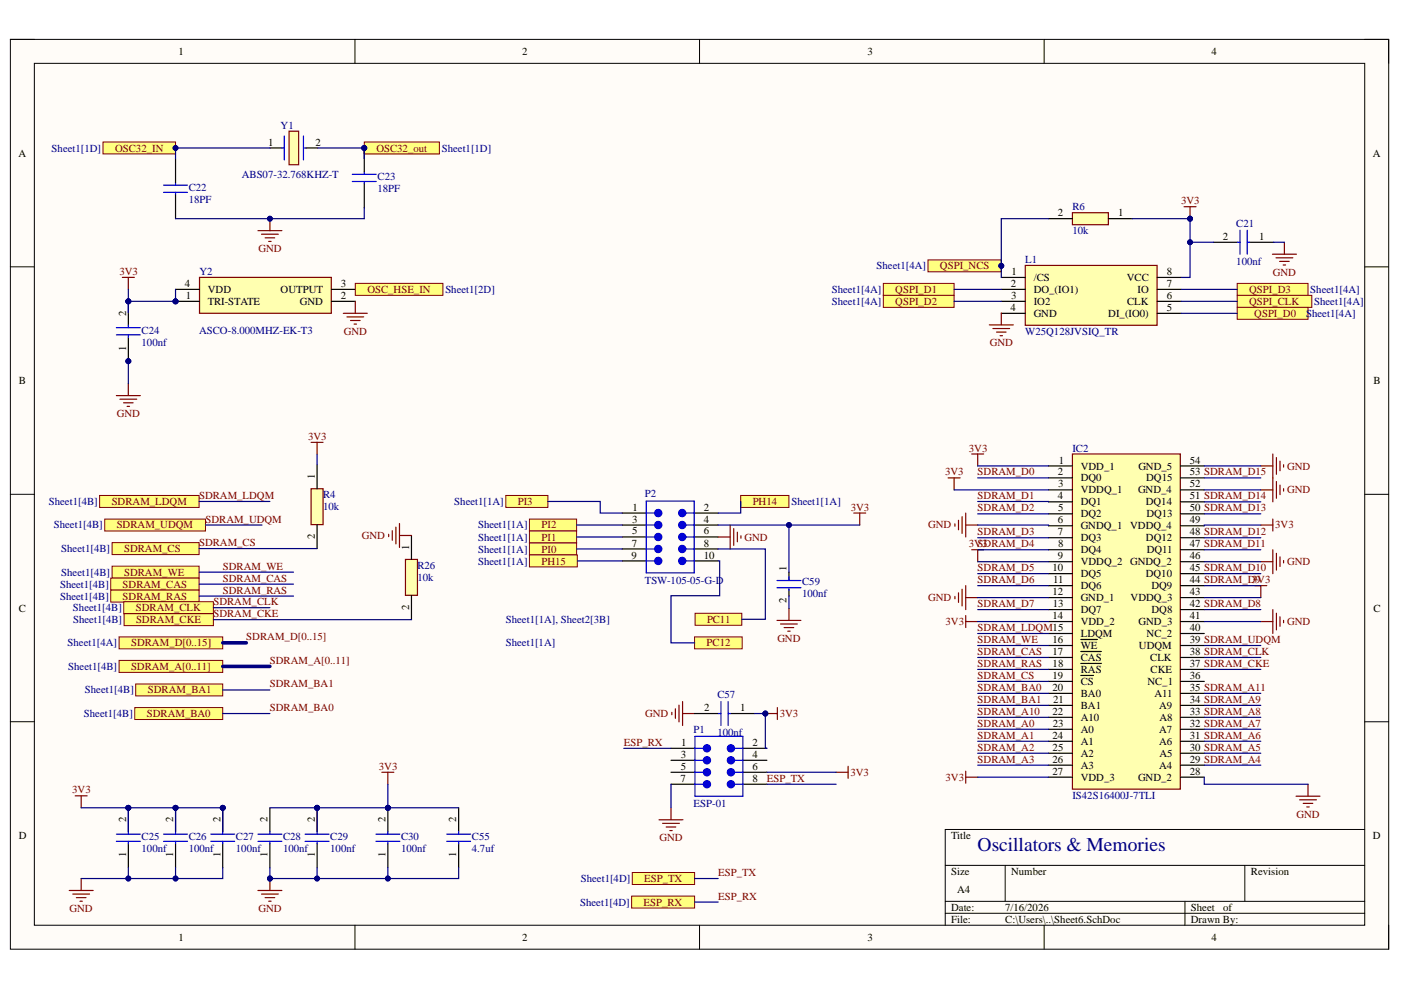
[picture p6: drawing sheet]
<svg xmlns="http://www.w3.org/2000/svg" width="297mm" height="210mm" viewBox="0 0 297 210" stroke-linecap="round" stroke-linejoin="round" font-family="sans-serif">
<defs><g id="words">
<text font-size="4.1" fill="#000080" x="207.3" y="180.3">Oscillators &amp; Memories</text>
<g font-size="2.3">
<text x="37.8" y="11.7">1</text>
<text x="110.7" y="11.7">2</text>
<text x="183.9" y="11.7">3</text>
<text x="256.8" y="11.7">4</text>
<text x="3.9" y="33.2">A</text>
<text x="56.9" y="30.9">1</text>
<text x="66.9" y="30.9">2</text>
<text x="291" y="33.2">A</text>
<text x="224.3" y="45.9">2</text>
<text x="237" y="45.9">1</text>
<text x="259.3" y="50.9">2</text>
<text x="266.9" y="50.9">1</text>
<text x="214.5" y="58.3">1</text>
<text x="219.2" y="59.6">/CS</text>
<text x="238.9" y="59.6">VCC</text>
<text x="247.4" y="58.3">8</text>
<text x="39.2" y="60.8">4</text>
<text x="39.4" y="63.4">1</text>
<text x="44.1" y="64.7">TRI-STATE</text>
<text x="44.1" y="62.1">VDD</text>
<text x="59.5" y="62.1">OUTPUT</text>
<text x="63.6" y="64.7">GND</text>
<text x="72.3" y="63.4">2</text>
<text x="72.3" y="60.8">3</text>
<text x="214.3" y="65.9">4</text>
<text x="214.3" y="60.8">2</text>
<text x="214.4" y="63.4">3</text>
<text x="219.2" y="62.1">DO_(IO1)</text>
<text x="219.2" y="64.7">IO2</text>
<text x="239" y="64.7">CLK</text>
<text x="241.2" y="62.1">IO</text>
<text x="247.4" y="60.8">7</text>
<text x="247.4" y="63.4">6</text>
<text x="247.4" y="65.9">5</text>
<text x="26.7" y="66.9" transform="rotate(-90 26.7 66.9)">2</text>
<text x="219.2" y="67.2">GND</text>
<text x="235" y="67.2">DI_(IO0)</text>
<text x="26.7" y="74.4" transform="rotate(-90 26.7 74.4)">1</text>
<text x="4" y="81.4">B</text>
<text x="291.2" y="81.4">B</text>
<text x="66.7" y="101.6" transform="rotate(-90 66.7 101.6)">1</text>
<text x="224.3" y="100.8">2</text>
<text x="224.5" y="98.3">1</text>
<text x="229.1" y="99.5">VDD_1</text>
<text x="241.4" y="99.5">GND_5</text>
<text x="252.3" y="98.3">54</text>
<text x="252.3" y="100.8">53 SDRAM_D15</text>
<text x="224.3" y="105.9">4</text>
<text x="224.4" y="103.3">3</text>
<text x="229.1" y="102.1">DQ0</text>
<text x="229.1" y="104.6">VDDQ_1</text>
<text x="229.1" y="107.2">DQ1</text>
<text x="241.3" y="104.6">GND_4</text>
<text x="242.9" y="107.2">DQ14</text>
<text x="243" y="102.1">DQ15</text>
<text x="252.3" y="103.3">52</text>
<text x="252.3" y="105.9">51 SDRAM_D14</text>
<text x="134" y="113.3">5</text>
<text x="134" y="110.8">3</text>
<text x="134.1" y="108.2">1</text>
<text x="149.2" y="108.2">2</text>
<text x="149.2" y="113.3">6</text>
<text x="149.2" y="110.8">4</text>
<text x="224.3" y="111">6</text>
<text x="224.3" y="113.5">7</text>
<text x="224.4" y="108.4">5</text>
<text x="229.1" y="109.7">DQ2</text>
<text x="229.1" y="112.2">GNDQ_1</text>
<text x="239.6" y="112.2">VDDQ_4</text>
<text x="243.1" y="109.7">DQ13</text>
<text x="252.3" y="108.4">50 SDRAM_D13</text>
<text x="252.3" y="111">49</text>
<text x="252.3" y="113.5">48 SDRAM_D12</text>
<text x="66.7" y="114.3" transform="rotate(-90 66.7 114.3)">2</text>
<text x="86.7" y="116.6" transform="rotate(-90 86.7 116.6)">1</text>
<text x="133.9" y="118.4">9</text>
<text x="134" y="115.9">7</text>
<text x="149.2" y="115.9">8</text>
<text x="149.2" y="118.4">10</text>
<text x="224.3" y="118.6">9</text>
<text x="224.3" y="116">8</text>
<text x="229.1" y="114.8">DQ3</text>
<text x="229.1" y="117.3">DQ4</text>
<text x="229.1" y="119.8">VDDQ_2</text>
<text x="239.6" y="119.8">GNDQ_2</text>
<text x="243" y="114.8">DQ12</text>
<text x="243.1" y="117.3">DQ11</text>
<text x="252.3" y="116">47 SDRAM_D11</text>
<text x="252.3" y="118.6">46</text>
<text x="166.8" y="121" transform="rotate(-90 166.8 121)">1</text>
<text x="223.1" y="121.1">10</text>
<text x="223.3" y="123.7">11</text>
<text x="229.1" y="122.4">DQ5</text>
<text x="229.1" y="124.9">DQ6</text>
<text x="242.9" y="122.4">DQ10</text>
<text x="244.1" y="124.9">DQ9</text>
<text x="252.3" y="121.1">45 SDRAM_D10</text>
<text x="252.3" y="123.7">44 SDRAM_D9</text>
<text x="4" y="129.7">C</text>
<text x="86.7" y="129.3" transform="rotate(-90 86.7 129.3)">2</text>
<text x="166.8" y="127.9" transform="rotate(-90 166.8 127.9)">2</text>
<text x="223.1" y="126.2">12</text>
<text x="223.1" y="131.3">14</text>
<text x="223.2" y="128.7">13</text>
<text x="229.1" y="127.5">GND_1</text>
<text x="229.1" y="130">DQ7</text>
<text x="239.7" y="127.5">VDDQ_3</text>
<text x="244.2" y="130">DQ8</text>
<text x="252.3" y="126.2">43</text>
<text x="252.3" y="128.7">42 SDRAM_D8</text>
<text x="252.3" y="131.3">41</text>
<text x="291.2" y="129.7">C</text>
<text x="223.1" y="136.3">16</text>
<text x="229.1" y="132.5">VDD_2</text>
<text x="229.1" y="135.1">LDQM</text>
<text x="229.1" y="137.6">WE</text>
<text x="241.4" y="132.5">GND_3</text>
<text x="241.5" y="137.6">UDQM</text>
<text x="243.1" y="135.1">NC_2</text>
<text x="252.3" y="133.8">40</text>
<text x="252.3" y="136.3">39 SDRAM_UDQM</text>
<text x="223.1" y="138.9">17</text>
<text x="223.1" y="143.9">19</text>
<text x="223.2" y="141.4">18</text>
<text x="229.1" y="140.1">CAS</text>
<text x="229.1" y="142.7">RAS</text>
<text x="243.9" y="140.1">CLK</text>
<text x="243.9" y="142.7">CKE</text>
<text x="252.3" y="138.9">38 SDRAM_CLK</text>
<text x="252.3" y="141.4">37 SDRAM_CKE</text>
<text x="252.3" y="143.9">36</text>
<text x="223.1" y="146.5">20</text>
<text x="223.3" y="149">21</text>
<text x="229.1" y="145.2">CS</text>
<text x="229.1" y="147.8">BA0</text>
<text x="243.3" y="145.2">NC_1</text>
<text x="244.8" y="147.8">A11</text>
<text x="252.3" y="146.5">35 SDRAM_A11</text>
<text x="252.3" y="149">34 SDRAM_A9</text>
<text x="149.3" y="150.8">2</text>
<text x="156.9" y="150.8">1</text>
<text x="223.1" y="151.6">22</text>
<text x="223.2" y="154.1">23</text>
<text x="229.1" y="150.3">BA1</text>
<text x="229.1" y="152.8">A10</text>
<text x="229.1" y="155.4">A0</text>
<text x="245.8" y="150.3">A9</text>
<text x="245.8" y="155.4">A7</text>
<text x="245.8" y="152.8">A8</text>
<text x="252.3" y="151.6">33 SDRAM_A8</text>
<text x="252.3" y="154.1">32 SDRAM_A7</text>
<text x="144.4" y="160.7">3</text>
<text x="144.4" y="158.1">1</text>
<text x="159.5" y="158.1">2</text>
<text x="159.5" y="160.7">4</text>
<text x="223.1" y="156.7">24</text>
<text x="223.1" y="161.7">26</text>
<text x="223.2" y="159.2">25</text>
<text x="229.1" y="157.9">A1</text>
<text x="229.1" y="160.5">A2</text>
<text x="245.8" y="157.9">A6</text>
<text x="245.8" y="160.5">A5</text>
<text x="252.3" y="156.7">31 SDRAM_A6</text>
<text x="252.3" y="159.2">30 SDRAM_A5</text>
<text x="252.3" y="161.7">29 SDRAM_A4</text>
<text x="144.3" y="165.8">7</text>
<text x="144.3" y="163.2">5</text>
<text x="159.5" y="163.2">6</text>
<text x="159.5" y="165.8">8</text>
<text x="223.1" y="164.3">27</text>
<text x="229.1" y="163">A3</text>
<text x="229.1" y="165.5">VDD_3</text>
<text x="241.3" y="165.5">GND_2</text>
<text x="245.8" y="163">A4</text>
<text x="252.3" y="164.3">28</text>
<text x="4" y="177.9">D</text>
<text x="26.7" y="174.3" transform="rotate(-90 26.7 174.3)">2</text>
<text x="36.7" y="174.3" transform="rotate(-90 36.7 174.3)">2</text>
<text x="46.7" y="174.3" transform="rotate(-90 46.7 174.3)">2</text>
<text x="56.7" y="174.3" transform="rotate(-90 56.7 174.3)">2</text>
<text x="66.7" y="174.3" transform="rotate(-90 66.7 174.3)">2</text>
<text x="81.7" y="174.3" transform="rotate(-90 81.7 174.3)">2</text>
<text x="96.7" y="174.3" transform="rotate(-90 96.7 174.3)">2</text>
<text x="201.7" y="177.9">Title</text>
<text x="291.1" y="177.9">D</text>
<text x="26.7" y="181.8" transform="rotate(-90 26.7 181.8)">1</text>
<text x="36.7" y="181.8" transform="rotate(-90 36.7 181.8)">1</text>
<text x="46.7" y="181.8" transform="rotate(-90 46.7 181.8)">1</text>
<text x="56.7" y="181.8" transform="rotate(-90 56.7 181.8)">1</text>
<text x="66.7" y="181.8" transform="rotate(-90 66.7 181.8)">1</text>
<text x="81.7" y="181.8" transform="rotate(-90 81.7 181.8)">1</text>
<text x="96.7" y="181.8" transform="rotate(-90 96.7 181.8)">1</text>
<text x="201.7" y="185.5">Size</text>
<text x="214.4" y="185.5">Number</text>
<text x="265.2" y="185.5">Revision</text>
<text x="202.9" y="189.3">A4</text>
<text x="201.7" y="193.1">Date:</text>
<text x="201.7" y="195.6">File:</text>
<text x="213.1" y="193.1">7/16/2026</text>
<text x="213.1" y="195.6">C:\Users\..\Sheet6.SchDoc</text>
<text x="252.5" y="193.1">Sheet</text>
<text x="252.5" y="195.6">Drawn By:</text>
<text x="259.3" y="193.1">of</text>
<text x="37.8" y="199.5">1</text>
<text x="110.7" y="199.5">2</text>
<text x="183.9" y="199.5">3</text>
<text x="256.8" y="199.5">4</text>
</g>
<g font-size="2.3" fill="#000080">
<text x="59.5" y="27.3">Y1</text>
<text x="11" y="32.1">Sheet1[1D]</text>
<text x="93.7" y="32.1">Sheet1[1D]</text>
<text x="40" y="40.5">C22</text>
<text x="51.2" y="37.8">ABS07-32.768KHZ-T</text>
<text x="80" y="38.2">C23</text>
<text x="80" y="40.8">18PF</text>
<text x="40" y="43">18PF</text>
<text x="227.4" y="44.6">R6</text>
<text x="227.4" y="49.7">10k</text>
<text x="262.1" y="48.1">C21</text>
<text x="42.3" y="58.3">Y2</text>
<text x="185.8" y="57.1">Sheet1[4A]</text>
<text x="217.4" y="55.8">L1</text>
<text x="262.1" y="56.2">100nf</text>
<text x="94.4" y="62.1">Sheet1[2D]</text>
<text x="176.4" y="62.1">Sheet1[4A]</text>
<text x="176.4" y="64.7">Sheet1[4A]</text>
<text x="277.8" y="62.1">Sheet1[4A]</text>
<text x="278.6" y="64.7">Sheet1[4A]</text>
<text x="30" y="70.7">C24</text>
<text x="42.2" y="70.8">ASCO-8.000MHZ-EK-T3</text>
<text x="217.4" y="71">W25Q128JVSIQ_TR</text>
<text x="276.9" y="67.1">Sheet1[4A]</text>
<text x="30" y="73.3">100nf</text>
<text x="227.4" y="95.7">IC2</text>
<text x="10.4" y="107.1">Sheet1[4B]</text>
<text x="68.5" y="105.6">R4</text>
<text x="96.3" y="107.1">Sheet1[1A]</text>
<text x="136.7" y="105.5">P2</text>
<text x="167.8" y="107.1">Sheet1[1A]</text>
<text x="11.4" y="112.1">Sheet1[4B]</text>
<text x="68.5" y="108.2">10k</text>
<text x="101.4" y="112.1">Sheet1[1A]</text>
<text x="13" y="117.1">Sheet1[4B]</text>
<text x="101.4" y="114.6">Sheet1[1A]</text>
<text x="101.4" y="117.2">Sheet1[1A]</text>
<text x="101.4" y="119.7">Sheet1[1A]</text>
<text x="12.7" y="124.6">Sheet1[4B]</text>
<text x="13" y="122.1">Sheet1[4B]</text>
<text x="88.5" y="120.6">R26</text>
<text x="88.5" y="123.2">10k</text>
<text x="136.7" y="123.7">TSW-105-05-G-D</text>
<text x="170.1" y="124.1">C59</text>
<text x="12.7" y="127.1">Sheet1[4B]</text>
<text x="15.5" y="129.6">Sheet1[4B]</text>
<text x="170.1" y="126.6">100nf</text>
<text x="14.3" y="137.1">Sheet1[4A]</text>
<text x="15.5" y="132.1">Sheet1[4B]</text>
<text x="107.2" y="137.1">Sheet1[1A]</text>
<text x="107.2" y="132.1">Sheet1[1A], Sheet2[3B]</text>
<text x="14.5" y="142">Sheet1[4B]</text>
<text x="18" y="147">Sheet1[4B]</text>
<text x="152.1" y="148">C57</text>
<text x="17.8" y="152">Sheet1[4B]</text>
<text x="147.1" y="155.3">P1</text>
<text x="152.1" y="156.1">100nf</text>
<text x="147.1" y="171.1">ESP-01</text>
<text x="227.4" y="169.3">IS42S16400J-7TLI</text>
<text x="30" y="178.1">C25</text>
<text x="40" y="178.1">C26</text>
<text x="50" y="178.1">C27</text>
<text x="60" y="178.1">C28</text>
<text x="70" y="178.1">C29</text>
<text x="85" y="178.1">C30</text>
<text x="100" y="178.1">C55</text>
<text x="30" y="180.6">100nf</text>
<text x="40" y="180.6">100nf</text>
<text x="50" y="180.6">100nf</text>
<text x="60" y="180.6">100nf</text>
<text x="70" y="180.6">100nf</text>
<text x="85" y="180.6">100nf</text>
<text x="100" y="180.6">4.7uf</text>
<text x="123.1" y="187">Sheet1[4D]</text>
<text x="123" y="192">Sheet1[4D]</text>
</g>
<g font-size="2.3" fill="#800000">
<text x="24.4" y="32.1">OSC32_IN</text>
<text x="79.8" y="32.1">OSC32_out</text>
<text x="250.4" y="43.3">3V3</text>
<text x="54.8" y="53.5">GND</text>
<text x="25.3" y="58.3">3V3</text>
<text x="199.3" y="57.1">QSPI_NCS</text>
<text x="269.9" y="58.5">GND</text>
<text x="77.9" y="62.1">OSC_HSE_IN</text>
<text x="189.8" y="62.1">QSPI_D1</text>
<text x="189.8" y="64.7">QSPI_D2</text>
<text x="264.8" y="62.1">QSPI_D3</text>
<text x="264.8" y="64.7">QSPI_CLK</text>
<text x="72.9" y="71">GND</text>
<text x="265.9" y="67.2">QSPI_D0</text>
<text x="209.9" y="73.4">GND</text>
<text x="24.8" y="88.4">GND</text>
<text x="65.3" y="93.3">3V3</text>
<text x="205.4" y="95.7">3V3</text>
<text x="200.4" y="100.8">3V3</text>
<text x="207.3" y="100.8">SDRAM_D0</text>
<text x="272.9" y="99.5">GND</text>
<text x="23.7" y="107.1">SDRAM_LDQM</text>
<text x="42.2" y="105.8">SDRAM_LDQM</text>
<text x="109.8" y="107.1">PI3</text>
<text x="159.6" y="107.1">PH14</text>
<text x="207.3" y="105.8">SDRAM_D1</text>
<text x="272.9" y="104.6">GND</text>
<text x="24.7" y="112.1">SDRAM_UDQM</text>
<text x="43.6" y="110.8">SDRAM_UDQM</text>
<text x="114.8" y="112.1">PI2</text>
<text x="180.4" y="108.2">3V3</text>
<text x="196.8" y="112.1">GND</text>
<text x="207.3" y="108.4">SDRAM_D2</text>
<text x="207.3" y="113.5">SDRAM_D3</text>
<text x="270.4" y="112.1">3V3</text>
<text x="26.3" y="117.1">SDRAM_CS</text>
<text x="42.2" y="115.8">SDRAM_CS</text>
<text x="76.7" y="114.3">GND</text>
<text x="114.8" y="114.6">PI1</text>
<text x="114.8" y="117.2">PI0</text>
<text x="114.8" y="119.7">PH15</text>
<text x="157.8" y="114.6">GND</text>
<text x="205.4" y="116">3V3</text>
<text x="207.3" y="116">SDRAM_D4</text>
<text x="272.9" y="119.8">GND</text>
<text x="26" y="124.6">SDRAM_CAS</text>
<text x="26.3" y="122.1">SDRAM_WE</text>
<text x="47.2" y="125.9">SDRAM_RAS</text>
<text x="47.2" y="123.3">SDRAM_CAS</text>
<text x="47.2" y="120.8">SDRAM_WE</text>
<text x="207.3" y="121.1">SDRAM_D5</text>
<text x="207.3" y="123.7">SDRAM_D6</text>
<text x="265.4" y="123.7">3V3</text>
<text x="26" y="127.1">SDRAM_RAS</text>
<text x="28.8" y="129.6">SDRAM_CLK</text>
<text x="45.2" y="130.8">SDRAM_CKE</text>
<text x="45.2" y="128.3">SDRAM_CLK</text>
<text x="196.8" y="127.5">GND</text>
<text x="207.3" y="128.7">SDRAM_D7</text>
<text x="27.8" y="137.1">SDRAM_D[0..15]</text>
<text x="28.8" y="132.1">SDRAM_CKE</text>
<text x="52.2" y="135.8">SDRAM_D[0..15]</text>
<text x="149.8" y="137.1">PC12</text>
<text x="149.9" y="132.1">PC11</text>
<text x="164.8" y="136.1">GND</text>
<text x="200.5" y="132.5">3V3</text>
<text x="207.3" y="136.3">SDRAM_WE</text>
<text x="207.3" y="133.8">SDRAM_LDQM15</text>
<text x="272.9" y="132.5">GND</text>
<text x="27.8" y="142">SDRAM_A[0..11]</text>
<text x="57.2" y="140.8">SDRAM_A[0..11]</text>
<text x="207.3" y="143.9">SDRAM_CS</text>
<text x="207.3" y="141.4">SDRAM_RAS</text>
<text x="207.3" y="138.9">SDRAM_CAS</text>
<text x="31.3" y="147">SDRAM_BA1</text>
<text x="57.2" y="145.8">SDRAM_BA1</text>
<text x="207.3" y="149">SDRAM_BA1</text>
<text x="207.3" y="146.5">SDRAM_BA0</text>
<text x="31.1" y="152">SDRAM_BA0</text>
<text x="57.2" y="150.8">SDRAM_BA0</text>
<text x="136.8" y="152">GND</text>
<text x="165.3" y="152">3V3</text>
<text x="207.3" y="154.1">SDRAM_A0</text>
<text x="207.3" y="151.6">SDRAM_A10</text>
<text x="132.3" y="158.1">ESP_RX</text>
<text x="207.3" y="156.7">SDRAM_A1</text>
<text x="207.3" y="159.2">SDRAM_A2</text>
<text x="207.3" y="161.7">SDRAM_A3</text>
<text x="80.3" y="163.2">3V3</text>
<text x="162.6" y="165.8">ESP_TX</text>
<text x="180.3" y="164.5">3V3</text>
<text x="200.5" y="165.5">3V3</text>
<text x="15.3" y="168.2">3V3</text>
<text x="274.9" y="173.4">GND</text>
<text x="139.8" y="178.4">GND</text>
<text x="152.3" y="185.8">ESP_TX</text>
<text x="136.6" y="187">ESP_TX</text>
<text x="152.3" y="190.7">ESP_RX</text>
<text x="14.8" y="193.4">GND</text>
<text x="54.8" y="193.4">GND</text>
<text x="136.5" y="192">ESP_RX</text>
</g>
</g></defs>
<path d="M2.2 8.4h292.2v192.9h-292.2z" fill-rule="evenodd" fill="#fffcf8"/>
<path d="M2.2 8.4h292.2v192.9h-292.2z" fill="none" stroke="#000" stroke-width=".21"/>
<path d="M7.3 13.4h282v182.8h-282z" fill-rule="evenodd" fill="#fffcf8"/>
<g fill="none" stroke="#000" stroke-width=".21">
<path d="M2.2 8.4h5.1M7.3 13.4h282v182.8h-282zM75.3 8.4v5M148.3 8.4v5M221.4 8.4v5M289.3 8.4h5.1v5M2.2 56.6h5.1M289.3 56.6h5.1M2.2 104.8h5.1M289.3 104.8h5.1M2.2 153h5.1M289.3 153h5.1"/>
<path d="M289.3 175.9h-88.9v20.3M75.3 196.2v5.1M148.3 196.2v5.1M200.4 183.5h88.9M200.4 191.1h88.9M200.4 193.6h88.9M213.1 183.5v7.6M221.4 196.2v5.1M251.2 191.1v5.1M263.9 183.5v7.6M294.4 196.2v5.1"/>
</g>
<path d="M61.3 27.8h2v7.1h-2z" fill-rule="evenodd" fill="#ffffb0"/>
<path d="M61.3 27.8h2v7.1h-2z" fill="none" stroke="#800000" stroke-width=".25"/>
<path d="M57.2 31.4h2.6M64.8 31.4h2.6" fill="none" stroke="#000" stroke-width=".25"/>
<path d="M59.8 31.4h.5M60.3 28.8v5.1M64.3 28.8v5.1M64.3 31.4h.5" fill="none" stroke="#00f" stroke-width=".25"/>
<circle cx="37.2" cy="63.9" r=".51" fill="#000080"/>
<circle cx="37.2" cy="63.9" r=".51" fill="none" stroke="#000080" stroke-width=".21"/>
<path d="M42.3 58.8h27.9v7.6h-27.9z" fill-rule="evenodd" fill="#ffffb0"/>
<path d="M42.3 58.8h27.9v7.6h-27.9z" fill="none" stroke="#800000" stroke-width=".25"/>
<path d="M37.2 63.9h5.1" fill="none" stroke="#000" stroke-width=".25"/>
<circle cx="37.2" cy="63.9" r=".51" fill="#000080"/>
<circle cx="37.2" cy="63.9" r=".51" fill="none" stroke="#000080" stroke-width=".21"/>
<path d="M37.2 61.4h5.1M70.2 63.9h5.1M70.2 61.4h5.1" fill="none" stroke="#000" stroke-width=".25"/>
<path d="M217.4 56.3h27.9v12.7h-27.9z" fill-rule="evenodd" fill="#ffffb0"/>
<path d="M217.4 56.3h27.9v12.7h-27.9z" fill="none" stroke="#800000" stroke-width=".25"/>
<path d="M212.3 58.8h5.1M245.3 58.8h5.1M212.3 61.4h5.1M212.3 63.9h5.1M212.3 66.4h5.1M245.3 61.4h5.1M245.3 63.9h5.1M245.3 66.4h5.1" fill="none" stroke="#000" stroke-width=".25"/>
<path d="M227.4 96.3h22.9v71h-22.9z" fill-rule="evenodd" fill="#ffffb0"/>
<path d="M227.4 96.3h22.9v71h-22.9z" fill="none" stroke="#800000" stroke-width=".25"/>
<g fill="none" stroke="#000" stroke-width=".25">
<path d="M222.3 98.8h5.1M250.3 98.8h5M222.3 101.3h5.1M222.3 103.9h5.1M222.3 106.4h5.1M222.3 108.9h5.1M222.3 111.5h5.1M222.3 114h5.1M222.3 116.6h5.1M222.3 119.1h5.1M250.3 101.3h5M250.3 103.9h5"/>
<path d="M250.3 106.4h5M250.3 108.9h5M250.3 111.5h5M250.3 114h5M250.3 116.6h5M250.3 119.1h5M222.3 121.6h5.1M222.3 124.2h5.1M222.3 126.7h5.1M222.3 129.3h5.1M222.3 131.8h5.1M222.3 134.3h5.1"/>
<path d="M222.3 136.9h5.1M222.3 139.4h5.1M229.2 135.6h3.5M229.2 138.1h4.3M250.3 121.6h5M250.3 124.2h5M250.3 126.7h5M250.3 129.3h5M250.3 131.8h5M250.3 134.3h5M250.3 136.9h5M250.3 139.4h5"/>
<path d="M222.3 141.9h5.1M222.3 144.5h5.1M222.3 147h5.1M222.3 149.6h5.1M222.3 152.1h5.1M222.3 154.6h5.1M222.3 157.2h5.1M222.3 159.7h5.1M229.2 140.7h4.3M229.2 143.2h2.6M250.3 141.9h5M250.3 144.5h5"/>
<path d="M250.3 147h5M250.3 149.6h5M250.3 152.1h5M250.3 154.6h5M250.3 157.2h5M250.3 159.7h5M222.3 162.2h5.1M222.3 164.8h5.1M250.3 162.2h5M250.3 164.8h5"/>
</g>
<path d="M187.3 60.1h15v2.5h-15z" fill-rule="evenodd" fill="#ffff80"/>
<path d="M187.3 60.1h15v2.5h-15z" fill="none" stroke="#800000" stroke-width=".21"/>
<path d="M196.8 55.1h15.5v2.5h-15.5z" fill-rule="evenodd" fill="#ffff80"/>
<path d="M196.8 55.1h15.5v2.5h-15.5z" fill="none" stroke="#800000" stroke-width=".21"/>
<circle cx="212.3" cy="56.4" r=".51" fill="#000080"/>
<circle cx="212.3" cy="56.4" r=".51" fill="none" stroke="#000080" stroke-width=".21"/>
<path d="M251 43.8h2.6M252.3 43.8v2.6" fill="none" stroke="#800000" stroke-width=".25"/>
<circle cx="252.3" cy="46.4" r=".51" fill="#000080"/>
<circle cx="252.3" cy="46.4" r=".51" fill="none" stroke="#000080" stroke-width=".21"/>
<path d="M269.8 53.9h5.1M270.5 54.7h3.6M271.3 55.4h2M272.1 56.2h.5M272.3 51.4v2.5M209.8 68.9h5M210.5 69.7h3.6M211.3 70.4h2M212 71.2h.5M212.3 66.4v2.5" fill="none" stroke="#800000" stroke-width=".25"/>
<path d="M262.3 60.1h15v2.5h-15z" fill-rule="evenodd" fill="#ffff80"/>
<path d="M262.3 60.1h15v2.5h-15z" fill="none" stroke="#800000" stroke-width=".21"/>
<path d="M262.3 62.6h15.8v2.6h-15.8z" fill-rule="evenodd" fill="#ffff80"/>
<path d="M262.3 62.6h15.8v2.6h-15.8z" fill="none" stroke="#800000" stroke-width=".21"/>
<path d="M262.3 65.2h15v2.5h-15z" fill-rule="evenodd" fill="#ffff80"/>
<path d="M262.3 65.2h15v2.5h-15z" fill="none" stroke="#800000" stroke-width=".21"/>
<path d="M187.3 62.6h15v2.6h-15z" fill-rule="evenodd" fill="#ffff80"/>
<path d="M187.3 62.6h15v2.6h-15z" fill="none" stroke="#800000" stroke-width=".21"/>
<path d="M28.8 145h18.4v2.6h-18.4z" fill-rule="evenodd" fill="#ffff80"/>
<path d="M28.8 145h18.4v2.6h-18.4z" fill="none" stroke="#800000" stroke-width=".21"/>
<path d="M28.6 150h18.6v2.6h-18.6z" fill-rule="evenodd" fill="#ffff80"/>
<path d="M28.6 150h18.6v2.6h-18.6z" fill="none" stroke="#800000" stroke-width=".21"/>
<path d="M23.8 120h18.4v2.6h-18.4z" fill-rule="evenodd" fill="#ffff80"/>
<path d="M23.8 120h18.4v2.6h-18.4z" fill="none" stroke="#800000" stroke-width=".21"/>
<path d="M23.5 122.6h18.7v2.5h-18.7z" fill-rule="evenodd" fill="#ffff80"/>
<path d="M23.5 122.6h18.7v2.5h-18.7z" fill="none" stroke="#800000" stroke-width=".21"/>
<path d="M23.5 125.1h18.7v2.6h-18.7z" fill-rule="evenodd" fill="#ffff80"/>
<path d="M23.5 125.1h18.7v2.6h-18.7z" fill="none" stroke="#800000" stroke-width=".21"/>
<path d="M21.1 105h21.1v2.6h-21.1z" fill-rule="evenodd" fill="#ffff80"/>
<path d="M21.1 105h21.1v2.6h-21.1z" fill="none" stroke="#800000" stroke-width=".21"/>
<path d="M22.2 110h21.4v2.6h-21.4z" fill-rule="evenodd" fill="#ffff80"/>
<path d="M22.2 110h21.4v2.6h-21.4z" fill="none" stroke="#800000" stroke-width=".21"/>
<path d="M26.2 127.6h19v2.5h-19z" fill-rule="evenodd" fill="#ffff80"/>
<path d="M26.2 127.6h19v2.5h-19z" fill="none" stroke="#800000" stroke-width=".21"/>
<path d="M26.3 130.1h18.9v2.6h-18.9z" fill-rule="evenodd" fill="#ffff80"/>
<path d="M26.3 130.1h18.9v2.6h-18.9z" fill="none" stroke="#800000" stroke-width=".21"/>
<path d="M23.8 115h18.4v2.6h-18.4z" fill-rule="evenodd" fill="#ffff80"/>
<path d="M23.8 115h18.4v2.6h-18.4z" fill="none" stroke="#800000" stroke-width=".21"/>
<path d="M25.2 135h22v2.6h-22z" fill-rule="evenodd" fill="#ffff80"/>
<path d="M25.2 135h22v2.6h-22z" fill="none" stroke="#800000" stroke-width=".21"/>
<path d="M25.2 140h22v2.6h-22z" fill-rule="evenodd" fill="#ffff80"/>
<path d="M25.2 140h22v2.6h-22z" fill="none" stroke="#800000" stroke-width=".21"/>
<path d="M81 163.7h2.5M82.2 163.7v2.6M14.7 188.8h5M15.4 189.6h3.6M16.2 190.3h2M17 191.1h.5M17.2 186.3v2.5M54.7 188.8h5.1M55.4 189.6h3.6M56.2 190.3h2M57 191.1h.5M57.2 186.3v2.5" fill="none" stroke="#800000" stroke-width=".25"/>
<circle cx="57.2" cy="186.3" r=".51" fill="#000080"/>
<circle cx="57.2" cy="186.3" r=".51" fill="none" stroke="#000080" stroke-width=".21"/>
<path d="M54.7 48.9h5.1M55.4 49.7h3.6M56.2 50.4h2M57 51.2h.5M57.2 46.4v2.5M15.9 168.7h2.6M17.2 168.7v2.6" fill="none" stroke="#800000" stroke-width=".25"/>
<circle cx="57.2" cy="46.4" r=".51" fill="#000080"/>
<circle cx="57.2" cy="46.4" r=".51" fill="none" stroke="#000080" stroke-width=".21"/>
<path d="M21.8 30.1h15.4v2.5h-15.4z" fill-rule="evenodd" fill="#ffff80"/>
<path d="M21.8 30.1h15.4v2.5h-15.4z" fill="none" stroke="#800000" stroke-width=".21"/>
<circle cx="37.2" cy="31.4" r=".51" fill="#000080"/>
<circle cx="37.2" cy="31.4" r=".51" fill="none" stroke="#000080" stroke-width=".21"/>
<path d="M77.2 30.1h16v2.5h-16z" fill-rule="evenodd" fill="#ffff80"/>
<path d="M77.2 30.1h16v2.5h-16z" fill="none" stroke="#800000" stroke-width=".21"/>
<circle cx="77.2" cy="31.4" r=".51" fill="#000080"/>
<circle cx="77.2" cy="31.4" r=".51" fill="none" stroke="#000080" stroke-width=".21"/>
<path d="M75.3 60.1h18.6v2.5h-18.6z" fill-rule="evenodd" fill="#ffff80"/>
<path d="M75.3 60.1h18.6v2.5h-18.6z" fill="none" stroke="#800000" stroke-width=".21"/>
<path d="M25.9 58.8h2.6M27.2 58.8v2.6M72.8 66.4h5.1M73.6 67.2h3.5M74.3 68h2M75.1 68.7h.5M75.3 63.9v2.5M24.7 83.9h5.1M25.4 84.6h3.6M26.2 85.4h2M27 86.2h.5M27.2 81.3v2.6" fill="none" stroke="#800000" stroke-width=".25"/>
<path d="M155.7 161.2h1.8" fill="none" stroke="#00f" stroke-width=".25"/>
<circle cx="155" cy="161.2" r=".76" fill="#00f"/>
<g fill="none" stroke="#00f" stroke-width=".25">
<path d="M155.7 158.7h1.8"/>
<circle cx="155" cy="161.2" r=".76"/>
</g>
<circle cx="155" cy="158.7" r=".76" fill="#00f"/>
<g fill="none" stroke="#00f" stroke-width=".25">
<path d="M155.7 163.7h1.8"/>
<circle cx="155" cy="158.7" r=".76"/>
</g>
<path d="M142.3 158.7h5M157.5 158.7h5.1M142.3 161.2h5" fill="none" stroke="#000" stroke-width=".25"/>
<circle cx="155" cy="163.7" r=".76" fill="#00f"/>
<g fill="none" stroke="#00f" stroke-width=".25">
<path d="M155.7 166.3h1.8"/>
<circle cx="155" cy="163.7" r=".76"/>
</g>
<path d="M142.3 163.7h5M142.3 166.3h5M157.5 163.7h5.1M157.5 161.2h5.1M157.5 166.3h5.1" fill="none" stroke="#000" stroke-width=".25"/>
<circle cx="155" cy="166.3" r=".76" fill="#00f"/>
<g fill="none" stroke="#00f" stroke-width=".25">
<path d="M147.3 163.7h1.8"/>
<circle cx="155" cy="166.3" r=".76"/>
</g>
<circle cx="149.9" cy="163.7" r=".76" fill="#00f"/>
<g fill="none" stroke="#00f" stroke-width=".25">
<path d="M147.3 166.3h1.8"/>
<circle cx="149.9" cy="163.7" r=".76"/>
</g>
<circle cx="149.9" cy="166.3" r=".76" fill="#00f"/>
<g fill="none" stroke="#00f" stroke-width=".25">
<path d="M147.3 161.2h1.8"/>
<circle cx="149.9" cy="166.3" r=".76"/>
</g>
<circle cx="149.9" cy="161.2" r=".76" fill="#00f"/>
<g fill="none" stroke="#00f" stroke-width=".25">
<path d="M147.3 158.7h1.8"/>
<circle cx="149.9" cy="161.2" r=".76"/>
</g>
<circle cx="149.9" cy="158.7" r=".76" fill="#00f"/>
<g fill="none" stroke="#00f" stroke-width=".25">
<path d="M147.3 156.1h10.2v12.7h-10.2z"/>
<circle cx="149.9" cy="158.7" r=".76"/>
</g>
<path d="M162.3 151.3h2.5M164.8 150v2.6" fill="none" stroke="#800000" stroke-width=".25"/>
<circle cx="162.3" cy="151.3" r=".51" fill="#000080"/>
<circle cx="162.3" cy="151.3" r=".51" fill="none" stroke="#000080" stroke-width=".21"/>
<path d="M139.7 173.8h5.1M140.5 174.6h3.5M141.2 175.3h2.1M142 176.1h.5M142.3 171.3v2.5M177.3 163.7h2.5M179.8 162.5v2.5" fill="none" stroke="#800000" stroke-width=".25"/>
<path d="M133.9 190h13.4v2.5h-13.4z" fill-rule="evenodd" fill="#ffff80"/>
<path d="M133.9 190h13.4v2.5h-13.4z" fill="none" stroke="#800000" stroke-width=".21"/>
<path d="M134.1 185h13.2v2.5h-13.2z" fill-rule="evenodd" fill="#ffff80"/>
<path d="M134.1 185h13.2v2.5h-13.2z" fill="none" stroke="#800000" stroke-width=".21"/>
<path d="M142.4 151v.5M143.2 150.3v2M144 149.5v3.6M144.7 148.7v5.1M144.7 151.3h2.6" fill="none" stroke="#800000" stroke-width=".25"/>
<path d="M112.3 110h10v2.6h-10z" fill-rule="evenodd" fill="#ffff80"/>
<path d="M112.3 110h10v2.6h-10z" fill="none" stroke="#800000" stroke-width=".21"/>
<path d="M112.3 112.6h10v2.5h-10z" fill-rule="evenodd" fill="#ffff80"/>
<path d="M112.3 112.6h10v2.5h-10z" fill="none" stroke="#800000" stroke-width=".21"/>
<path d="M112.3 115.1h10v2.6h-10z" fill-rule="evenodd" fill="#ffff80"/>
<path d="M112.3 115.1h10v2.6h-10z" fill="none" stroke="#800000" stroke-width=".21"/>
<path d="M112.3 117.7h10.1v2.5h-10.1z" fill-rule="evenodd" fill="#ffff80"/>
<path d="M112.3 117.7h10.1v2.5h-10.1z" fill="none" stroke="#800000" stroke-width=".21"/>
<path d="M157 105h10.3v2.6h-10.3z" fill-rule="evenodd" fill="#ffff80"/>
<path d="M157 105h10.3v2.6h-10.3z" fill="none" stroke="#800000" stroke-width=".21"/>
<path d="M107.2 105h9v2.6h-9z" fill-rule="evenodd" fill="#ffff80"/>
<path d="M107.2 105h9v2.6h-9z" fill="none" stroke="#800000" stroke-width=".21"/>
<path d="M181 108.8h2.5M182.3 108.8v2.5M164.7 131.5h5.1M165.5 132.3h3.6M166.3 133.1h2M167 133.8h.5M167.3 129v2.5" fill="none" stroke="#800000" stroke-width=".25"/>
<path d="M147.3 135h10.1v2.6h-10.1z" fill-rule="evenodd" fill="#ffff80"/>
<path d="M147.3 135h10.1v2.6h-10.1z" fill="none" stroke="#800000" stroke-width=".21"/>
<path d="M147.4 130h9.9v2.6h-9.9z" fill-rule="evenodd" fill="#ffff80"/>
<path d="M147.4 130h9.9v2.6h-9.9z" fill="none" stroke="#800000" stroke-width=".21"/>
<path d="M131.9 108.8h5.1M131.9 113.9h5.1M131.9 111.3h5.1M131.9 116.4h5.1M131.9 118.9h5.1M147.2 108.8h5.1M147.2 113.9h5.1M147.2 111.3h5.1M147.2 116.4h5.1M147.2 118.9h5.1" fill="none" stroke="#000" stroke-width=".25"/>
<path d="M137 108.8h1.8" fill="none" stroke="#00f" stroke-width=".25"/>
<circle cx="139.6" cy="108.8" r=".76" fill="#00f"/>
<g fill="none" stroke="#00f" stroke-width=".25">
<path d="M137 106.2h10.2v15.3h-10.2zM145.4 108.8h1.8"/>
<circle cx="139.6" cy="108.8" r=".76"/>
</g>
<circle cx="144.6" cy="108.8" r=".76" fill="#00f"/>
<g fill="none" stroke="#00f" stroke-width=".25">
<path d="M137 111.3h1.8M137 113.9h1.8M137 116.4h1.8M145.4 111.3h1.8M145.4 113.9h1.8M145.4 116.4h1.8"/>
<circle cx="144.6" cy="108.8" r=".76"/>
</g>
<circle cx="139.6" cy="111.3" r=".76" fill="#00f"/>
<circle cx="139.6" cy="111.3" r=".76" fill="none" stroke="#00f" stroke-width=".25"/>
<circle cx="144.6" cy="111.3" r=".76" fill="#00f"/>
<circle cx="144.6" cy="111.3" r=".76" fill="none" stroke="#00f" stroke-width=".25"/>
<circle cx="139.6" cy="113.9" r=".76" fill="#00f"/>
<circle cx="139.6" cy="113.9" r=".76" fill="none" stroke="#00f" stroke-width=".25"/>
<circle cx="144.6" cy="113.9" r=".76" fill="#00f"/>
<circle cx="144.6" cy="113.9" r=".76" fill="none" stroke="#00f" stroke-width=".25"/>
<circle cx="139.6" cy="116.4" r=".76" fill="#00f"/>
<circle cx="139.6" cy="116.4" r=".76" fill="none" stroke="#00f" stroke-width=".25"/>
<circle cx="144.6" cy="116.4" r=".76" fill="#00f"/>
<g fill="none" stroke="#00f" stroke-width=".25">
<path d="M137 118.9h1.8M145.4 118.9h1.8"/>
<circle cx="144.6" cy="116.4" r=".76"/>
</g>
<circle cx="139.6" cy="118.9" r=".76" fill="#00f"/>
<circle cx="139.6" cy="118.9" r=".76" fill="none" stroke="#00f" stroke-width=".25"/>
<circle cx="144.6" cy="118.9" r=".76" fill="#00f"/>
<g fill="none" stroke="#00f" stroke-width=".25">
<path d="M164.7 123.1h5.1M164.7 124.6h5.1M167.3 122.3v.8M167.3 124.9v.2"/>
<circle cx="144.6" cy="118.9" r=".76"/>
</g>
<path d="M152.3 113.9h2.5M154.8 111.3v5.1M155.6 112.1v3.5M156.3 112.8v2.1M157.1 113.6v.5" fill="none" stroke="#800000" stroke-width=".25"/>
<path d="M167.3 121.3v1.8M167.3 124.9v1.5" fill="none" stroke="#000" stroke-width=".25"/>
<circle cx="27.2" cy="76.6" r=".51" fill="#000080"/>
<circle cx="27.2" cy="76.6" r=".51" fill="none" stroke="#000080" stroke-width=".21"/>
<circle cx="27.2" cy="63.9" r=".51" fill="#000080"/>
<circle cx="27.2" cy="63.9" r=".51" fill="none" stroke="#000080" stroke-width=".21"/>
<path d="M27.2 71.5v5.1" fill="none" stroke="#000" stroke-width=".25"/>
<circle cx="27.2" cy="76.6" r=".51" fill="#000080"/>
<circle cx="27.2" cy="76.6" r=".51" fill="none" stroke="#000080" stroke-width=".21"/>
<path d="M27.2 63.9v5.1" fill="none" stroke="#000" stroke-width=".25"/>
<circle cx="27.2" cy="63.9" r=".51" fill="#000080"/>
<circle cx="27.2" cy="63.9" r=".51" fill="none" stroke="#000080" stroke-width=".21"/>
<path d="M262.4 51.4h.5M262.9 48.8v5.1M264.4 48.8v5.1M264.4 51.4h.5M24.7 71h5.1M24.7 69.5h5.1M27.2 69v.5M27.2 71v.5M152.3 151.3h.6M152.9 148.7v5.1M154.4 148.7v5.1M154.4 151.3h.5" fill="none" stroke="#00f" stroke-width=".25"/>
<path d="M257.3 51.4h5.1M264.9 51.4h5.1M147.3 151.3h5M154.9 151.3h5.1" fill="none" stroke="#000" stroke-width=".25"/>
<circle cx="27.2" cy="171.3" r=".51" fill="#000080"/>
<circle cx="27.2" cy="171.3" r=".51" fill="none" stroke="#000080" stroke-width=".21"/>
<path d="M27.2 171.3v5.1M27.2 178.9v5.1" fill="none" stroke="#000" stroke-width=".25"/>
<circle cx="27.2" cy="171.3" r=".51" fill="#000080"/>
<circle cx="27.2" cy="171.3" r=".51" fill="none" stroke="#000080" stroke-width=".21"/>
<path d="M24.7 178.4h5.1M24.7 176.9h5.1M27.2 176.4v.5M27.2 178.4v.5" fill="none" stroke="#00f" stroke-width=".25"/>
<circle cx="37.2" cy="171.3" r=".51" fill="#000080"/>
<circle cx="37.2" cy="171.3" r=".51" fill="none" stroke="#000080" stroke-width=".21"/>
<path d="M37.2 171.3v5.1M37.2 178.9v5.1" fill="none" stroke="#000" stroke-width=".25"/>
<circle cx="37.2" cy="171.3" r=".51" fill="#000080"/>
<circle cx="37.2" cy="171.3" r=".51" fill="none" stroke="#000080" stroke-width=".21"/>
<path d="M34.7 178.4h5.1M34.7 176.9h5.1M37.2 176.4v.5M37.2 178.4v.5" fill="none" stroke="#00f" stroke-width=".25"/>
<circle cx="47.2" cy="171.3" r=".51" fill="#000080"/>
<circle cx="47.2" cy="171.3" r=".51" fill="none" stroke="#000080" stroke-width=".21"/>
<path d="M47.2 171.3v5.1M47.2 178.9v5.1" fill="none" stroke="#000" stroke-width=".25"/>
<circle cx="47.2" cy="171.3" r=".51" fill="#000080"/>
<circle cx="47.2" cy="171.3" r=".51" fill="none" stroke="#000080" stroke-width=".21"/>
<path d="M44.7 178.4h5.1M44.7 176.9h5.1M47.2 176.4v.5M47.2 178.4v.5M54.7 178.4h5.1M54.7 176.9h5.1M57.2 176.4v.5M57.2 178.4v.5" fill="none" stroke="#00f" stroke-width=".25"/>
<path d="M57.2 171.3v5.1M57.2 178.9v5.1" fill="none" stroke="#000" stroke-width=".25"/>
<circle cx="67.2" cy="171.3" r=".51" fill="#000080"/>
<circle cx="67.2" cy="171.3" r=".51" fill="none" stroke="#000080" stroke-width=".21"/>
<path d="M67.2 171.3v5.1M67.2 178.9v5.1" fill="none" stroke="#000" stroke-width=".25"/>
<circle cx="67.2" cy="171.3" r=".51" fill="#000080"/>
<circle cx="67.2" cy="171.3" r=".51" fill="none" stroke="#000080" stroke-width=".21"/>
<path d="M64.7 178.4h5.1M64.7 176.9h5.1M67.2 176.4v.5M67.2 178.4v.5" fill="none" stroke="#00f" stroke-width=".25"/>
<circle cx="82.2" cy="171.3" r=".51" fill="#000080"/>
<circle cx="82.2" cy="171.3" r=".51" fill="none" stroke="#000080" stroke-width=".21"/>
<path d="M82.2 171.3v5.1M82.2 178.9v5.1" fill="none" stroke="#000" stroke-width=".25"/>
<circle cx="82.2" cy="171.3" r=".51" fill="#000080"/>
<circle cx="82.2" cy="171.3" r=".51" fill="none" stroke="#000080" stroke-width=".21"/>
<path d="M79.7 178.4h5.1M79.7 176.9h5.1M82.2 176.4v.5M82.2 178.4v.5" fill="none" stroke="#00f" stroke-width=".25"/>
<circle cx="77.2" cy="31.4" r=".51" fill="#000080"/>
<circle cx="77.2" cy="31.4" r=".51" fill="none" stroke="#000080" stroke-width=".21"/>
<path d="M74.7 38.5h5.1M74.7 37h5.1M77.2 36.5v.5M77.2 38.5v.5" fill="none" stroke="#00f" stroke-width=".25"/>
<path d="M77.2 31.4v5.1M77.2 39v5.1" fill="none" stroke="#000" stroke-width=".25"/>
<circle cx="77.2" cy="31.4" r=".51" fill="#000080"/>
<circle cx="77.2" cy="31.4" r=".51" fill="none" stroke="#000080" stroke-width=".21"/>
<path d="M34.7 39.3h5.1M37.2 38.8v.5M34.7 40.8h5.1M37.2 40.8v.5" fill="none" stroke="#00f" stroke-width=".25"/>
<path d="M37.2 33.7v5.1M37.2 41.3v5.1" fill="none" stroke="#000" stroke-width=".25"/>
<path d="M227.4 45.1h7.6v2.5h-7.6z" fill-rule="evenodd" fill="#ffffb0"/>
<g fill="none" stroke="#800000" stroke-width=".25">
<path d="M227.4 45.1h7.6v2.5h-7.6zM206 96.3h2.6M207.3 96.3v2.5M267.3 98.8h2.6M269.9 96.3v10.1M270.6 97v3.6M271.4 97.8v2M272.1 98.5v.5M201 101.3h2.6M202.3 101.3v2.6M202.5 111.1v.5M203.2 110.3v2"/>
<path d="M204 109.5v3.6M204.8 108.8v5.1M204.8 111.3h2.5M206 116.6h2.6M207.3 116.6v2.5M267.3 111.3h2.6M267.3 119.1h2.6M267.3 103.9h2.6M269.9 110.1v2.5M269.9 116.6v5M270.6 102.1v3.5M270.6 117.3v3.6"/>
<path d="M271.4 102.9v2M271.4 118.1v2M272.1 103.6v.5M272.1 118.8v.5M202.5 126.5v.5M203.2 125.7v2M204 124.9v3.6M204.8 124.2v5.1M204.8 130.5v2.6M204.8 131.8h2.5M204.8 126.7h2.5M266 124.2h2.6"/>
<path d="M267.3 131.8h2.6M267.3 124.2v2.5M269.9 129.3v5M270.6 130v3.6M271.4 130.8v2M272.1 131.5v.5M204.8 163.5v2.5M204.8 164.8h2.5M274.8 168.8h5.1M275.5 169.6h3.6M276.3 170.3h2M277.1 171.1h.5"/>
<path d="M277.3 166.3v2.5"/>
</g>
<path d="M222.3 46.4h5.1M235 46.4h5.1" fill="none" stroke="#000" stroke-width=".25"/>
<path d="M212.3 56.4v2.4" fill="none" stroke="#000080" stroke-width=".25"/>
<circle cx="212.3" cy="56.4" r=".51" fill="#000080"/>
<circle cx="212.3" cy="56.4" r=".51" fill="none" stroke="#000080" stroke-width=".21"/>
<path d="M252.3 46.4v12.4h-1.9M202.3 61.4h10M202.3 63.9h10M250.4 61.4h11.9" fill="none" stroke="#000080" stroke-width=".25"/>
<circle cx="252.3" cy="51.4" r=".51" fill="#000080"/>
<circle cx="252.3" cy="51.4" r=".51" fill="none" stroke="#000080" stroke-width=".21"/>
<circle cx="252.3" cy="46.4" r=".51" fill="#000080"/>
<circle cx="252.3" cy="46.4" r=".51" fill="none" stroke="#000080" stroke-width=".21"/>
<path d="M222.3 46.4h-10v10" fill="none" stroke="#000080" stroke-width=".25"/>
<circle cx="212.3" cy="56.4" r=".51" fill="#000080"/>
<circle cx="212.3" cy="56.4" r=".51" fill="none" stroke="#000080" stroke-width=".21"/>
<path d="M240.1 46.4h12.2" fill="none" stroke="#000080" stroke-width=".25"/>
<circle cx="252.3" cy="46.4" r=".51" fill="#000080"/>
<circle cx="252.3" cy="46.4" r=".51" fill="none" stroke="#000080" stroke-width=".21"/>
<g fill="none" stroke="#000080" stroke-width=".25">
<path d="M57.2 31.4h-20v2.3M250.4 63.9h11.9M250.4 66.4h11.9M207.3 98.8h15M255.3 98.8h12M42.2 106.3h15M43.6 111.3h11.9M202.3 103.9h20M207.3 106.3l15 .1M207.3 111.3h15v.2M207.3 101.3h15M207.3 108.9h15"/>
<path d="M207.3 114h15M207.3 116.6h15M207.3 119.1h15M255.3 101.3h12M255.3 108.9h12M255.3 114h12M255.3 116.6h12M255.3 106.4h12M255.3 103.9h12M255.3 119.1h12M42.2 121.3h20M42.2 123.8h20"/>
<path d="M42.2 126.4h20M45.2 128.8h12M207.3 121.6h15M207.3 124.2h15M207.3 129.3h15M207.3 139.4h15M207.3 136.9h15M207.3 134.3h15M207.3 131.8h15M207.3 126.7h15M255.3 121.6h12M255.3 124.2h12"/>
<path d="M255.3 129.3h12M255.3 139.4h12M255.3 136.9h12M255.3 131.8h12M255.3 126.7h12M47.2 151.3h10M47.2 146.3h10M207.3 154.6h15M207.3 157.2h15M207.3 159.7h15M207.3 152.1h15M207.3 149.6h15"/>
<path d="M207.3 147h15M207.3 144.5h15M207.3 141.9h15M255.3 154.6h12M255.3 157.2h12M255.3 159.7h12M255.3 152.1h12M255.3 149.6h12M255.3 147h12M255.3 141.9h12M207.3 162.2h15M207.3 164.8h15"/>
<path d="M255.3 162.2h12"/>
</g>
<circle cx="37.2" cy="31.4" r=".51" fill="#000080"/>
<circle cx="37.2" cy="31.4" r=".51" fill="none" stroke="#000080" stroke-width=".21"/>
<path d="M67.4 31.4h9.8v2.3" fill="none" stroke="#000080" stroke-width=".25"/>
<circle cx="77.2" cy="31.4" r=".51" fill="#000080"/>
<circle cx="77.2" cy="31.4" r=".51" fill="none" stroke="#000080" stroke-width=".21"/>
<path d="M37.2 61.4v2.5" fill="none" stroke="#000080" stroke-width=".25"/>
<circle cx="37.2" cy="63.9" r=".51" fill="#000080"/>
<circle cx="37.2" cy="63.9" r=".51" fill="none" stroke="#000080" stroke-width=".21"/>
<path d="M27.2 61.4v2.5h10" fill="none" stroke="#000080" stroke-width=".25"/>
<circle cx="37.2" cy="63.9" r=".51" fill="#000080"/>
<circle cx="37.2" cy="63.9" r=".51" fill="none" stroke="#000080" stroke-width=".21"/>
<circle cx="27.2" cy="63.9" r=".51" fill="#000080"/>
<circle cx="27.2" cy="63.9" r=".51" fill="none" stroke="#000080" stroke-width=".21"/>
<path d="M27.2 171.3v5" fill="none" stroke="#000080" stroke-width=".25"/>
<circle cx="27.2" cy="171.3" r=".51" fill="#000080"/>
<circle cx="27.2" cy="171.3" r=".51" fill="none" stroke="#000080" stroke-width=".21"/>
<path d="M132.3 158.7h10M162.3 151.3v7.4h.3M162.6 166.3h14.7" fill="none" stroke="#000080" stroke-width=".25"/>
<circle cx="162.3" cy="151.3" r=".51" fill="#000080"/>
<circle cx="162.3" cy="151.3" r=".51" fill="none" stroke="#000080" stroke-width=".21"/>
<path d="M122.3 111.3h9.6M122.3 113.9h9.6M122.3 116.4h9.6M122.4 118.9h9.5M152.3 118.9h.3v7.4h-10.3v10h5M152.3 116.4h10v14.9h-5M152.3 111.3h30M142.3 166.3v5M162.6 163.7h14.7M147.3 186.3h5M147.3 191.3h5" fill="none" stroke="#000080" stroke-width=".25"/>
<circle cx="167.3" cy="111.3" r=".51" fill="#000080"/>
<circle cx="167.3" cy="111.3" r=".51" fill="none" stroke="#000080" stroke-width=".21"/>
<path d="M252.3 51.4h5M270 51.4h2.3M116.2 106.3h11.1v2.5h4.6M157 106.3v2.5h-4.7" fill="none" stroke="#000080" stroke-width=".25"/>
<circle cx="252.3" cy="51.4" r=".51" fill="#000080"/>
<circle cx="252.3" cy="51.4" r=".51" fill="none" stroke="#000080" stroke-width=".21"/>
<path d="M27.2 63.9v2.4" fill="none" stroke="#000080" stroke-width=".25"/>
<circle cx="27.2" cy="63.9" r=".51" fill="#000080"/>
<circle cx="27.2" cy="63.9" r=".51" fill="none" stroke="#000080" stroke-width=".21"/>
<path d="M27.2 76.4v4.9" fill="none" stroke="#000080" stroke-width=".25"/>
<circle cx="27.2" cy="76.6" r=".51" fill="#000080"/>
<circle cx="27.2" cy="76.6" r=".51" fill="none" stroke="#000080" stroke-width=".21"/>
<path d="M167.3 111.3v10" fill="none" stroke="#000080" stroke-width=".25"/>
<circle cx="167.3" cy="111.3" r=".51" fill="#000080"/>
<circle cx="167.3" cy="111.3" r=".51" fill="none" stroke="#000080" stroke-width=".21"/>
<path d="M167.3 126.4v2.6M160 151.3h2.3" fill="none" stroke="#000080" stroke-width=".25"/>
<circle cx="162.3" cy="151.3" r=".51" fill="#000080"/>
<circle cx="162.3" cy="151.3" r=".51" fill="none" stroke="#000080" stroke-width=".21"/>
<path d="M67.2 171.3v5" fill="none" stroke="#000080" stroke-width=".25"/>
<circle cx="67.2" cy="171.3" r=".51" fill="#000080"/>
<circle cx="67.2" cy="171.3" r=".51" fill="none" stroke="#000080" stroke-width=".21"/>
<path d="M82.2 184v2.3h-25" fill="none" stroke="#000080" stroke-width=".25"/>
<circle cx="82.2" cy="186.3" r=".51" fill="#000080"/>
<circle cx="82.2" cy="186.3" r=".51" fill="none" stroke="#000080" stroke-width=".21"/>
<circle cx="67.2" cy="186.3" r=".51" fill="#000080"/>
<circle cx="67.2" cy="186.3" r=".51" fill="none" stroke="#000080" stroke-width=".21"/>
<circle cx="57.2" cy="186.3" r=".51" fill="#000080"/>
<circle cx="57.2" cy="186.3" r=".51" fill="none" stroke="#000080" stroke-width=".21"/>
<path d="M67.2 184v2.3" fill="none" stroke="#000080" stroke-width=".25"/>
<circle cx="67.2" cy="186.3" r=".51" fill="#000080"/>
<circle cx="67.2" cy="186.3" r=".51" fill="none" stroke="#000080" stroke-width=".21"/>
<path d="M57.2 184v2.3" fill="none" stroke="#000080" stroke-width=".25"/>
<circle cx="57.2" cy="186.3" r=".51" fill="#000080"/>
<circle cx="57.2" cy="186.3" r=".51" fill="none" stroke="#000080" stroke-width=".21"/>
<path d="M27.2 184v2.3" fill="none" stroke="#000080" stroke-width=".25"/>
<circle cx="27.2" cy="186.3" r=".51" fill="#000080"/>
<circle cx="27.2" cy="186.3" r=".51" fill="none" stroke="#000080" stroke-width=".21"/>
<path d="M37.2 171.3v5" fill="none" stroke="#000080" stroke-width=".25"/>
<circle cx="37.2" cy="171.3" r=".51" fill="#000080"/>
<circle cx="37.2" cy="171.3" r=".51" fill="none" stroke="#000080" stroke-width=".21"/>
<path d="M37.2 184v2.3" fill="none" stroke="#000080" stroke-width=".25"/>
<circle cx="37.2" cy="186.3" r=".51" fill="#000080"/>
<circle cx="37.2" cy="186.3" r=".51" fill="none" stroke="#000080" stroke-width=".21"/>
<path d="M47.2 171.3v5" fill="none" stroke="#000080" stroke-width=".25"/>
<circle cx="47.2" cy="171.3" r=".51" fill="#000080"/>
<circle cx="47.2" cy="171.3" r=".51" fill="none" stroke="#000080" stroke-width=".21"/>
<path d="M47.2 184v2.3h-30" fill="none" stroke="#000080" stroke-width=".25"/>
<circle cx="37.2" cy="186.3" r=".51" fill="#000080"/>
<circle cx="37.2" cy="186.3" r=".51" fill="none" stroke="#000080" stroke-width=".21"/>
<circle cx="27.2" cy="186.3" r=".51" fill="#000080"/>
<circle cx="27.2" cy="186.3" r=".51" fill="none" stroke="#000080" stroke-width=".21"/>
<path d="M77.2 44.1v2.3h-40" fill="none" stroke="#000080" stroke-width=".25"/>
<circle cx="57.2" cy="46.4" r=".51" fill="#000080"/>
<circle cx="57.2" cy="46.4" r=".51" fill="none" stroke="#000080" stroke-width=".21"/>
<path d="M82.2 166.3v5" fill="none" stroke="#000080" stroke-width=".25"/>
<circle cx="82.2" cy="171.3" r=".51" fill="#000080"/>
<circle cx="82.2" cy="171.3" r=".51" fill="none" stroke="#000080" stroke-width=".21"/>
<path d="M67.2 171.3h15" fill="none" stroke="#000080" stroke-width=".25"/>
<circle cx="82.2" cy="171.3" r=".51" fill="#000080"/>
<circle cx="82.2" cy="171.3" r=".51" fill="none" stroke="#000080" stroke-width=".21"/>
<circle cx="67.2" cy="171.3" r=".51" fill="#000080"/>
<circle cx="67.2" cy="171.3" r=".51" fill="none" stroke="#000080" stroke-width=".21"/>
<path d="M57.2 171.3h10" fill="none" stroke="#000080" stroke-width=".25"/>
<circle cx="67.2" cy="171.3" r=".51" fill="#000080"/>
<circle cx="67.2" cy="171.3" r=".51" fill="none" stroke="#000080" stroke-width=".21"/>
<path d="M17.2 171.3h30" fill="none" stroke="#000080" stroke-width=".25"/>
<circle cx="47.2" cy="171.3" r=".51" fill="#000080"/>
<circle cx="47.2" cy="171.3" r=".51" fill="none" stroke="#000080" stroke-width=".21"/>
<circle cx="37.2" cy="171.3" r=".51" fill="#000080"/>
<circle cx="37.2" cy="171.3" r=".51" fill="none" stroke="#000080" stroke-width=".21"/>
<circle cx="27.2" cy="171.3" r=".51" fill="#000080"/>
<circle cx="27.2" cy="171.3" r=".51" fill="none" stroke="#000080" stroke-width=".21"/>
<path d="M267.3 111.3h-12v.2M82.2 171.3h15M255.3 164.8v1.5h22" fill="none" stroke="#000080" stroke-width=".25"/>
<path d="M47.2 136.3h5M47.2 141.3h10" fill="none" stroke="#000080" stroke-width=".76"/>
<path d="M97.2 171.3v5.1M97.2 178.9v5.1" fill="none" stroke="#000" stroke-width=".25"/>
<path d="M94.7 178.4h5.1M94.7 176.9h5.1M97.2 176.4v.5M97.2 178.4v.5" fill="none" stroke="#00f" stroke-width=".25"/>
<circle cx="82.2" cy="171.3" r=".51" fill="#000080"/>
<circle cx="82.2" cy="171.3" r=".51" fill="none" stroke="#000080" stroke-width=".21"/>
<path d="M97.2 184v2.3h-15" fill="none" stroke="#000080" stroke-width=".25"/>
<circle cx="82.2" cy="186.3" r=".51" fill="#000080"/>
<circle cx="82.2" cy="186.3" r=".51" fill="none" stroke="#000080" stroke-width=".21"/>
<path d="M66 103.6h2.5v7.6h-2.5z" fill-rule="evenodd" fill="#ffffb0"/>
<path d="M66 93.8h2.5M67.2 93.8v2.5M66 103.6h2.5v7.6h-2.5z" fill="none" stroke="#800000" stroke-width=".25"/>
<path d="M67.2 98.5v5.1M67.2 111.2v5.1" fill="none" stroke="#000" stroke-width=".25"/>
<path d="M67.2 96.3v2.2M42.2 116.3h25" fill="none" stroke="#000080" stroke-width=".25"/>
<path d="M86 118.6h2.5v7.6h-2.5z" fill-rule="evenodd" fill="#ffffb0"/>
<path d="M82.4 113.3v.5M83.2 112.5v2.1M83.9 111.8v3.5M84.7 111v5.1M84.7 113.5h2.5M86 118.6h2.5v7.6h-2.5z" fill="none" stroke="#800000" stroke-width=".25"/>
<path d="M87.2 113.5v5.1M87.2 126.2v5.1" fill="none" stroke="#000" stroke-width=".25"/>
<path d="M87.2 131.3l-42 .1" fill="none" stroke="#000080" stroke-width=".25"/>
<use href="#words"/>
</svg>
